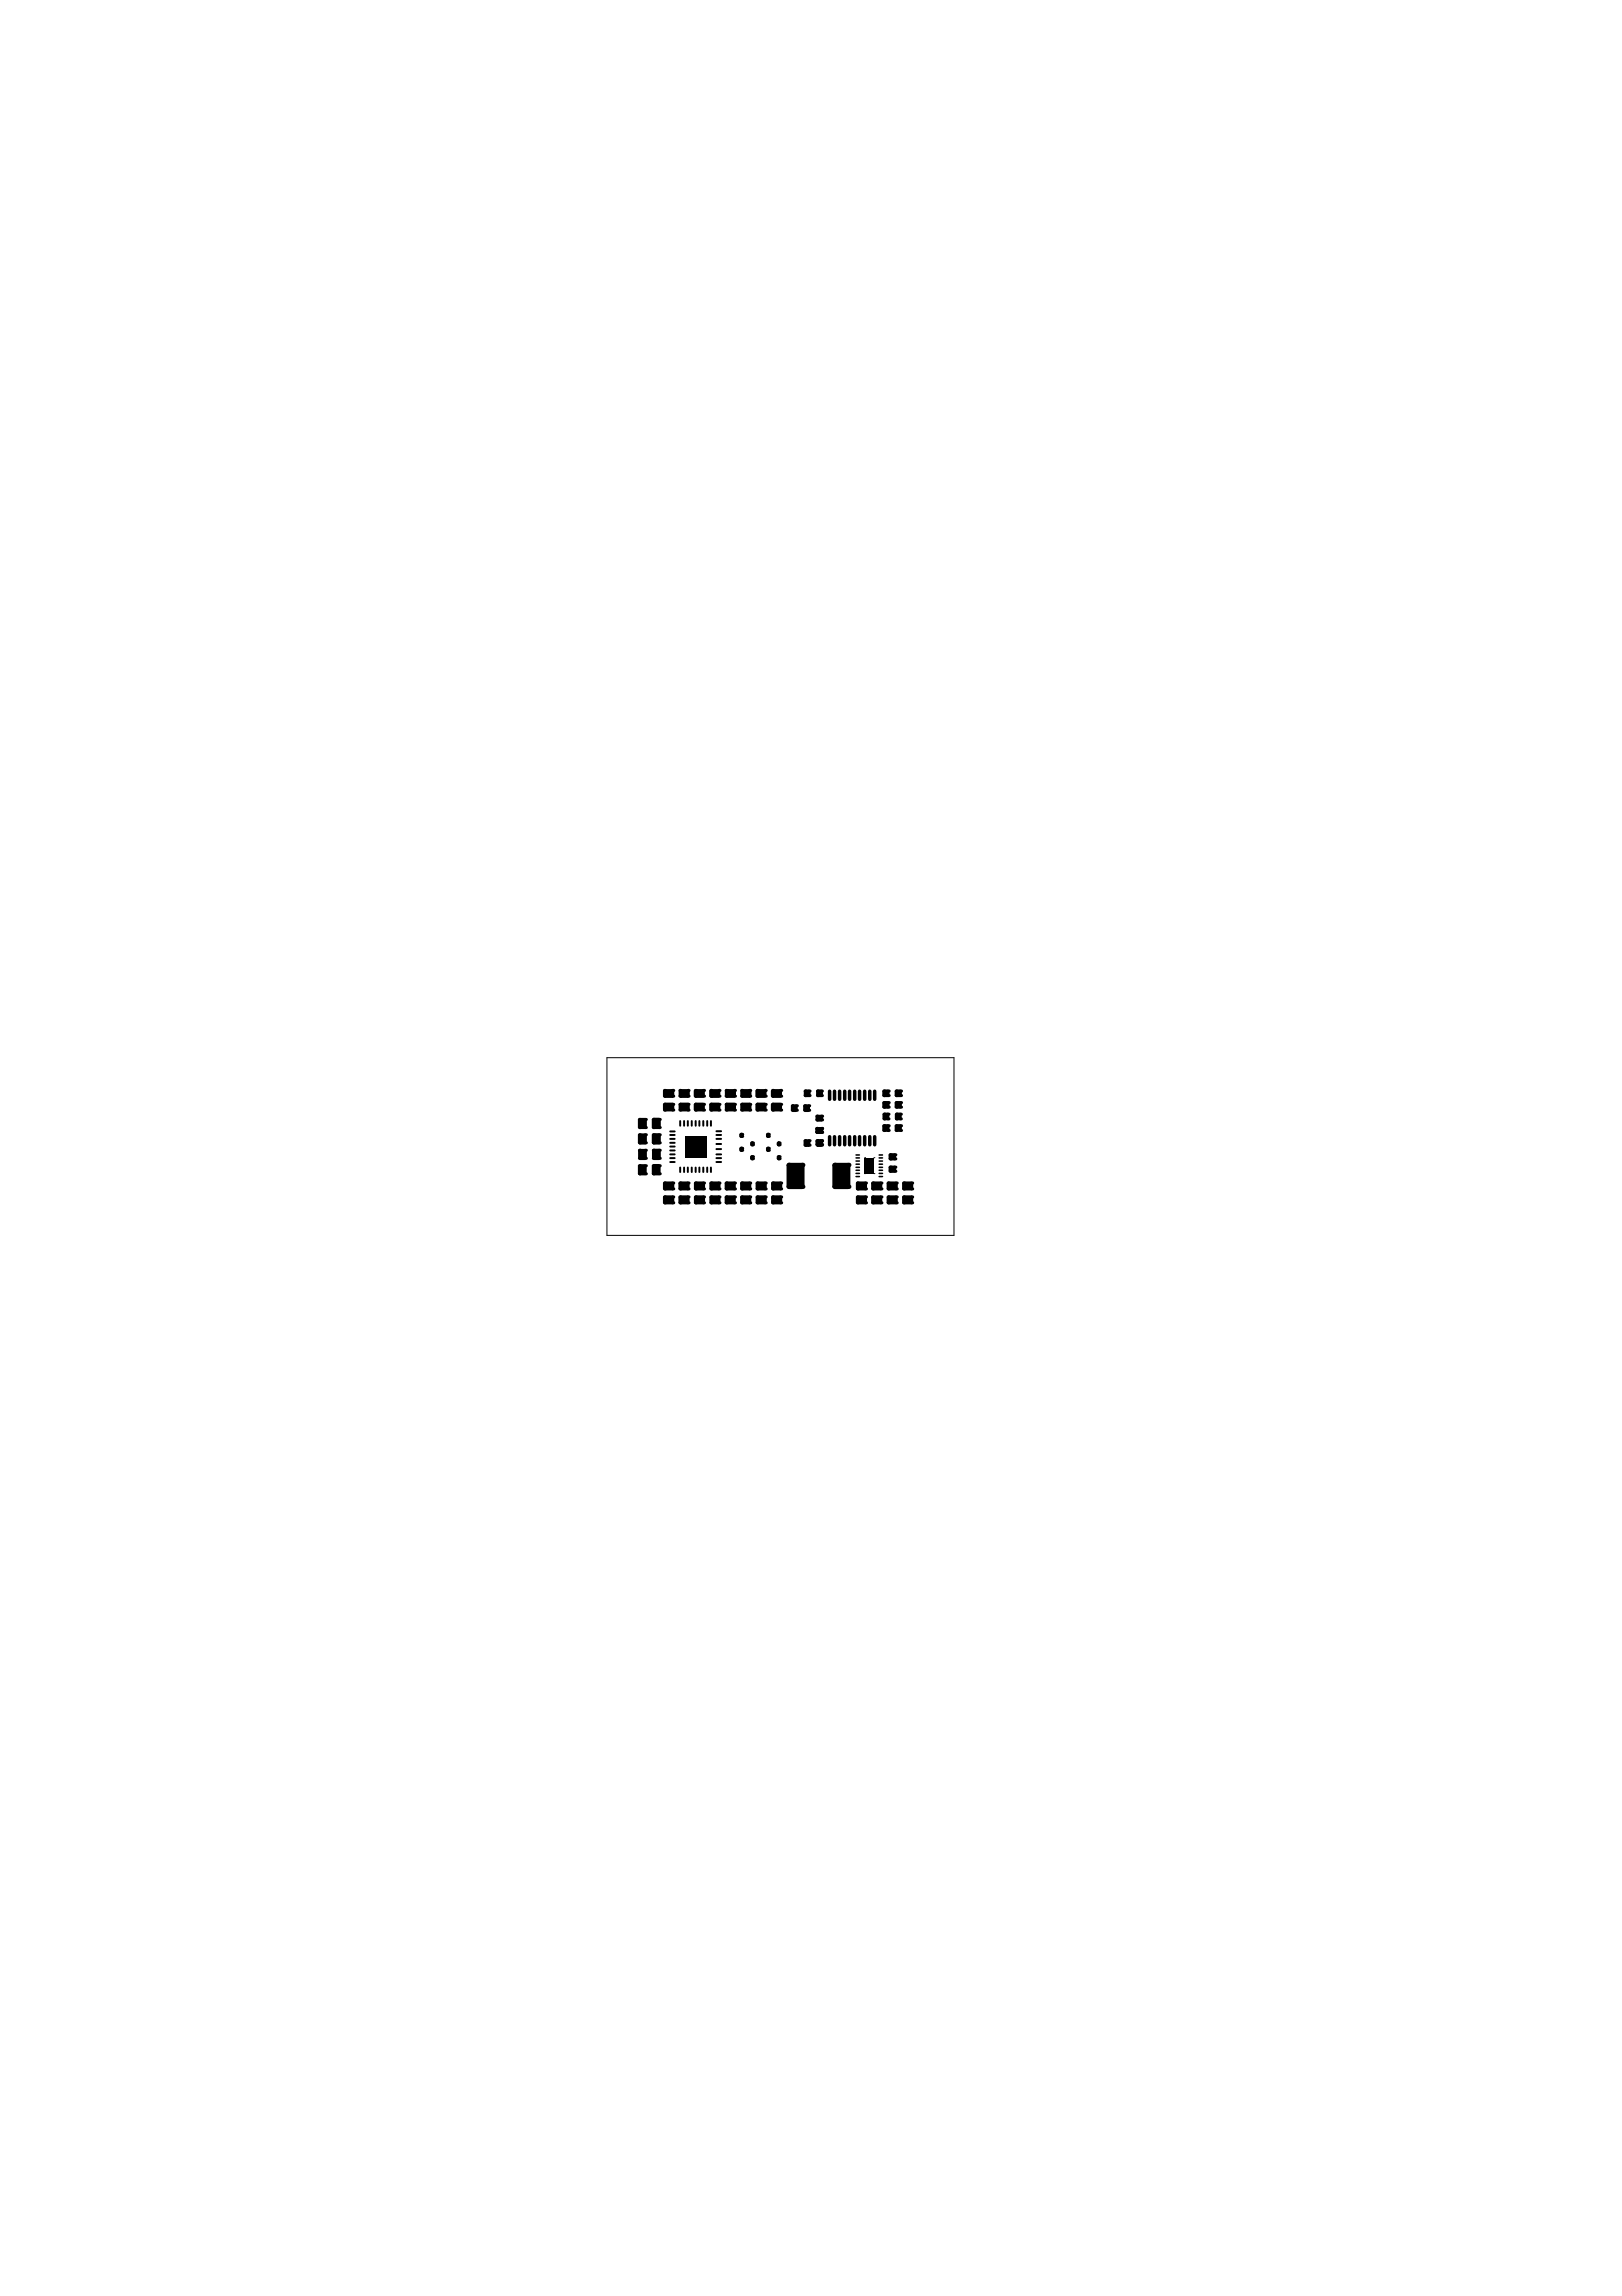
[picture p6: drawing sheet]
<svg xmlns="http://www.w3.org/2000/svg" width="210mm" height="297mm" viewBox="0 0 210 297" stroke-linecap="round" stroke-linejoin="round" font-family="sans-serif">
<path d="M78.5 136.8h45v23h-45zM111.9 149.8h.1M111.9 151.8h.1M113.1 151.8h.1M113.1 149.8h.1" fill="none" stroke="#000" stroke-width=".13"/>
<g fill="#000">
<path d="M82.5 150.8l.3-.2h.7l.2 .2v1.1l-.2 .2h-.7l-.3-.2z" fill-rule="evenodd"/>
<path d="M82.6 148.8l.2-.2h.7l.2 .2v1.1l-.2 .2h-.7l-.2-.2z" fill-rule="evenodd"/>
<path d="M82.5 146.8l.3-.2h.7l.2 .2v1.1l-.2 .2h-.7l-.3-.2z" fill-rule="evenodd"/>
<path d="M82.5 144.8l.3-.2h.7l.2 .2v1.1l-.2 .2h-.7l-.3-.2z" fill-rule="evenodd"/>
<path d="M84.6 150.6h.7l.2 .2v1.1l-.2 .2h-.7l-.3-.2v-1.1z" fill-rule="evenodd"/>
<path d="M84.6 148.6h.7l.2 .2v1.1l-.2 .2h-.7l-.2-.2v-1.1z" fill-rule="evenodd"/>
<path d="M84.6 146.6h.7l.2 .2v1.1l-.2 .2h-.7l-.3-.2v-1.1z" fill-rule="evenodd"/>
<path d="M84.6 144.6h.7l.2 .2v1.1l-.2 .2h-.7l-.3-.2v-1.1z" fill-rule="evenodd"/>
<path d="M86 142.6h1.1l.2 .3v.7l-.2 .2h-1.1l-.2-.2v-.7z" fill-rule="evenodd"/>
<path d="M86 140.9h1.1l.2 .2v.7l-.2 .2h-1.1l-.2-.2v-.7z" fill-rule="evenodd"/>
<path d="M86 152.8h1.1l.2 .2v.8l-.2 .2h-1.1l-.2-.2v-.8z" fill-rule="evenodd"/>
<path d="M86 154.6h1.1l.2 .3v.7l-.2 .2h-1.1l-.2-.2v-.7z" fill-rule="evenodd"/>
<path d="M88 142.6h1.1l.2 .3v.7l-.2 .2h-1.1l-.2-.2v-.7z" fill-rule="evenodd"/>
<path d="M88 140.9h1.1l.2 .2v.7l-.2 .2h-1.1l-.2-.2v-.7z" fill-rule="evenodd"/>
<path d="M88.6 146.9h2.8v2.8h-2.8z" fill-rule="evenodd"/>
<path d="M88 152.8h1l.2 .2v.8l-.2 .2h-1l-.2-.2v-.8z" fill-rule="evenodd"/>
<path d="M88 154.6h1l.2 .3v.7l-.2 .2h-1l-.2-.2v-.7z" fill-rule="evenodd"/>
<path d="M90 142.6h1l.2 .3v.7l-.2 .2h-1l-.2-.2v-.7z" fill-rule="evenodd"/>
<path d="M90 140.9h1l.2 .2v.7l-.2 .2h-1l-.2-.2v-.7z" fill-rule="evenodd"/>
<path d="M90 152.8h1l.2 .2v.8l-.2 .2h-1l-.2-.2v-.8z" fill-rule="evenodd"/>
<path d="M90 154.6h1l.2 .3v.7l-.2 .2h-1l-.2-.2v-.7z" fill-rule="evenodd"/>
<path d="M92 142.6h1l.2 .3v.7l-.2 .2h-1l-.2-.2v-.7z" fill-rule="evenodd"/>
<path d="M92 140.9h1l.2 .2v.7l-.2 .2h-1l-.2-.2v-.7z" fill-rule="evenodd"/>
<path d="M92 152.8h1l.2 .2v.8l-.2 .2h-1l-.2-.2v-.8z" fill-rule="evenodd"/>
<path d="M92 154.6h1l.2 .3v.7l-.2 .2h-1l-.2-.2v-.7z" fill-rule="evenodd"/>
<path d="M94 142.6h1l.2 .3v.7l-.2 .2h-1l-.2-.2v-.7z" fill-rule="evenodd"/>
<path d="M94 140.9h1l.2 .2v.7l-.2 .2h-1l-.2-.2v-.7z" fill-rule="evenodd"/>
<path d="M94 152.8h1l.2 .2v.8l-.2 .2h-1l-.2-.2v-.8z" fill-rule="evenodd"/>
<path d="M94 154.6h1l.2 .3v.7l-.2 .2h-1l-.2-.2v-.7z" fill-rule="evenodd"/>
<path d="M96 142.6h1l.2 .3v.7l-.2 .2h-1l-.2-.2v-.7z" fill-rule="evenodd"/>
<path d="M96 140.9h1l.2 .2v.7l-.2 .2h-1l-.2-.2v-.7z" fill-rule="evenodd"/>
<path d="M95.9 146.6l.3 .2v.2l-.2 .2-.3-.2v-.2z" fill-rule="evenodd"/>
<path d="M95.9 148.4l.3 .2v.2l-.2 .2-.3-.2v-.2z" fill-rule="evenodd"/>
<path d="M96 152.8h1l.2 .2v.8l-.2 .2h-1l-.2-.2v-.8z" fill-rule="evenodd"/>
<path d="M96 154.6h1l.2 .3v.7l-.2 .2h-1l-.2-.2v-.7z" fill-rule="evenodd"/>
<path d="M97.3 149.4l.3 .2v.3l-.2 .2-.3-.2v-.3z" fill-rule="evenodd"/>
<path d="M97.3 147.6l.3 .2v.3l-.2 .2-.3-.2v-.3z" fill-rule="evenodd"/>
<path d="M98 142.6h1l.2 .3v.7l-.2 .2h-1l-.2-.2v-.7z" fill-rule="evenodd"/>
<path d="M98 140.9h1l.2 .2v.7l-.2 .2h-1l-.2-.2v-.7z" fill-rule="evenodd"/>
<path d="M98 152.8h1l.2 .2v.8l-.2 .2h-1l-.2-.2v-.8z" fill-rule="evenodd"/>
<path d="M98 154.6h1l.2 .3v.7l-.2 .2h-1l-.2-.2v-.7z" fill-rule="evenodd"/>
<path d="M99.3 148.4l.3 .2v.2l-.2 .2-.3-.2v-.2z" fill-rule="evenodd"/>
<path d="M99.3 146.6l.3 .2v.2l-.2 .2-.3-.2v-.2z" fill-rule="evenodd"/>
<path d="M100 142.6h1l.2 .3v.7l-.2 .2h-1l-.2-.2v-.7z" fill-rule="evenodd"/>
<path d="M100 140.9h1l.2 .2v.7l-.2 .2h-1l-.2-.2v-.7z" fill-rule="evenodd"/>
<path d="M100.7 149.4l.3 .2v.3l-.2 .2-.3-.2v-.3z" fill-rule="evenodd"/>
<path d="M100.7 147.6l.3 .2v.3l-.2 .2-.3-.2v-.3z" fill-rule="evenodd"/>
<path d="M100 152.8h1l.2 .2v.8l-.2 .2h-1l-.2-.2v-.8z" fill-rule="evenodd"/>
<path d="M100 154.6h1l.2 .3v.7l-.2 .2h-1l-.2-.2v-.7z" fill-rule="evenodd"/>
<path d="M102.1 150.4h1.7l.3 .3v2.9l-.3 .2h-1.7l-.3-.2v-2.9z" fill-rule="evenodd"/>
<path d="M102.3 143.1l.2-.2h.5l.2 .2v.6l-.2 .2h-.5l-.2-.2z" fill-rule="evenodd"/>
<path d="M103.9 143.1l.2-.2h.5l.2 .2v.6l-.2 .2h-.5l-.2-.2z" fill-rule="evenodd"/>
<path d="M104 147.6l.2-.2h.5l.2 .2v.6l-.2 .2h-.5l-.2-.2z" fill-rule="evenodd"/>
<path d="M104.2 140.9h.5l.2 .3v.6l-.2 .1h-.5l-.2-.1v-.6z" fill-rule="evenodd"/>
<path d="M105.7 147.4h.6l.2 .2v.5l-.2 .2h-.6l-.2-.2v-.5z" fill-rule="evenodd"/>
<path d="M105.7 144.2h.6l.2 .2v.5l-.2 .2h-.6l-.2-.2v-.5z" fill-rule="evenodd"/>
<path d="M105.7 145.8h.6l.2 .2v.5l-.2 .2h-.6l-.2-.2v-.5z" fill-rule="evenodd"/>
<path d="M105.7 145.8h.6l.2 .2v.5l-.2 .2h-.6l-.2-.2v-.5z" fill-rule="evenodd"/>
<path d="M105.6 147.6l.2-.2h.5l.2 .2v.6l-.2 .2h-.5l-.2-.2z" fill-rule="evenodd"/>
<path d="M105.8 140.9h.5l.2 .3v.6l-.2 .1h-.5l-.2-.1v-.6z" fill-rule="evenodd"/>
<path d="M108 150.4h1.8l.2 .3v2.9l-.2 .2h-1.8l-.3-.2v-2.9z" fill-rule="evenodd"/>
<path d="M111.9 149.8h1.2v2.1h-1.2z" fill-rule="evenodd"/>
<path d="M111 152.8h1l.2 .2v.8l-.2 .2h-1l-.2-.2v-.8z" fill-rule="evenodd"/>
<path d="M111 154.6h1l.2 .3v.7l-.2 .2h-1l-.2-.2v-.7z" fill-rule="evenodd"/>
<path d="M112.9 152.8h1.1l.2 .2v.8l-.2 .2h-1.1l-.2-.2v-.8z" fill-rule="evenodd"/>
<path d="M112.9 154.6h1.1l.2 .3v.7l-.2 .2h-1.1l-.2-.2v-.7z" fill-rule="evenodd"/>
<path d="M114.4 145.4h.5l.2 .2v.7l-.2 .1h-.5l-.2-.1v-.7z" fill-rule="evenodd"/>
<path d="M114.4 140.9h.5l.2 .3v.6l-.2 .1h-.5l-.2-.1v-.6z" fill-rule="evenodd"/>
<path d="M114.4 142.4h.5l.2 .2v.7l-.2 .1h-.5l-.2-.1v-.7z" fill-rule="evenodd"/>
<path d="M114.4 143.9h.5l.2 .2v.7l-.2 .1h-.5l-.2-.1v-.7z" fill-rule="evenodd"/>
<path d="M115.2 150.8h.6l.2 .2v.5l-.2 .2h-.6l-.2-.2v-.5z" fill-rule="evenodd"/>
<path d="M115.2 149.2h.6l.2 .2v.5l-.2 .2h-.6l-.2-.2v-.5z" fill-rule="evenodd"/>
<path d="M116 145.4h.5l.2 .2v.7l-.2 .1h-.5l-.2-.1v-.7z" fill-rule="evenodd"/>
<path d="M116 140.9h.5l.2 .3v.6l-.2 .1h-.5l-.2-.1v-.6z" fill-rule="evenodd"/>
<path d="M116 142.4h.5l.2 .2v.7l-.2 .1h-.5l-.2-.1v-.7z" fill-rule="evenodd"/>
<path d="M116 143.9h.5l.2 .2v.7l-.2 .1h-.5l-.2-.1v-.7z" fill-rule="evenodd"/>
<path d="M114.9 152.8h1.1l.2 .2v.8l-.2 .2h-1.1l-.2-.2v-.8z" fill-rule="evenodd"/>
<path d="M114.9 154.6h1.1l.2 .3v.7l-.2 .2h-1.1l-.2-.2v-.7z" fill-rule="evenodd"/>
<path d="M116.9 152.8h1.1l.2 .2v.8l-.2 .2h-1.1l-.2-.2v-.8z" fill-rule="evenodd"/>
<path d="M116.9 154.6h1.1l.2 .3v.7l-.2 .2h-1.1l-.2-.2v-.7z" fill-rule="evenodd"/>
</g>
<g fill="#000">
<circle cx="82.8" cy="148.8" r=".2"/>
<circle cx="82.8" cy="146.8" r=".2"/>
<circle cx="82.8" cy="144.8" r=".2"/>
<circle cx="82.8" cy="145.9" r=".2"/>
<circle cx="82.8" cy="150.8" r=".2"/>
<circle cx="82.8" cy="151.9" r=".2"/>
<circle cx="82.8" cy="149.9" r=".2"/>
<circle cx="82.8" cy="147.8" r=".2"/>
<circle cx="83.5" cy="148.8" r=".2"/>
<circle cx="83.5" cy="145.9" r=".2"/>
<circle cx="83.5" cy="147.8" r=".2"/>
<circle cx="83.5" cy="144.8" r=".2"/>
<circle cx="83.5" cy="150.8" r=".2"/>
<circle cx="83.5" cy="149.9" r=".2"/>
<circle cx="83.5" cy="146.8" r=".2"/>
<circle cx="83.5" cy="151.9" r=".2"/>
<circle cx="84.6" cy="148.8" r=".2"/>
<circle cx="84.6" cy="144.8" r=".2"/>
<circle cx="84.6" cy="150.8" r=".2"/>
<circle cx="84.6" cy="151.9" r=".2"/>
<circle cx="84.6" cy="149.9" r=".2"/>
<circle cx="84.6" cy="146.8" r=".2"/>
<circle cx="84.6" cy="145.9" r=".2"/>
<circle cx="84.6" cy="147.8" r=".2"/>
<circle cx="85.3" cy="146.8" r=".2"/>
<circle cx="85.3" cy="151.9" r=".2"/>
<circle cx="85.3" cy="147.8" r=".2"/>
<circle cx="85.3" cy="144.8" r=".2"/>
<circle cx="85.3" cy="150.8" r=".2"/>
<circle cx="85.3" cy="149.9" r=".2"/>
<circle cx="85.3" cy="148.8" r=".2"/>
<circle cx="85.3" cy="145.9" r=".2"/>
<circle cx="86" cy="141.8" r=".2"/>
<circle cx="86" cy="155.6" r=".2"/>
<circle cx="86" cy="142.9" r=".2"/>
<circle cx="86" cy="154.9" r=".2"/>
<circle cx="86" cy="153" r=".2"/>
<circle cx="86" cy="153.8" r=".2"/>
<circle cx="86" cy="143.6" r=".2"/>
<circle cx="86" cy="141.1" r=".2"/>
<circle cx="87.1" cy="142.9" r=".2"/>
<circle cx="87.1" cy="141.8" r=".2"/>
<circle cx="87.1" cy="153.8" r=".2"/>
<circle cx="87.1" cy="154.9" r=".2"/>
<circle cx="87.1" cy="153" r=".2"/>
<circle cx="87.1" cy="141.1" r=".2"/>
<circle cx="87.1" cy="155.6" r=".2"/>
<circle cx="87.1" cy="143.6" r=".2"/>
<circle cx="88" cy="142.9" r=".2"/>
<circle cx="88" cy="141.1" r=".2"/>
<circle cx="88" cy="153" r=".2"/>
<circle cx="88" cy="153.8" r=".2"/>
<circle cx="88" cy="141.8" r=".2"/>
<circle cx="88" cy="143.6" r=".2"/>
<circle cx="88" cy="155.6" r=".2"/>
<circle cx="88" cy="154.9" r=".2"/>
<circle cx="89" cy="143.6" r=".2"/>
<circle cx="89" cy="155.6" r=".2"/>
<circle cx="89" cy="153" r=".2"/>
<circle cx="89" cy="142.9" r=".2"/>
<circle cx="89" cy="141.1" r=".2"/>
<circle cx="89" cy="154.9" r=".2"/>
<circle cx="89" cy="141.8" r=".2"/>
<circle cx="89" cy="153.8" r=".2"/>
<circle cx="90" cy="143.6" r=".2"/>
<circle cx="90" cy="154.9" r=".2"/>
<circle cx="90" cy="142.9" r=".2"/>
<circle cx="90" cy="153.8" r=".2"/>
<circle cx="90" cy="141.8" r=".2"/>
<circle cx="90" cy="155.6" r=".2"/>
<circle cx="90" cy="153" r=".2"/>
<circle cx="90" cy="141.1" r=".2"/>
<circle cx="91" cy="142.9" r=".2"/>
<circle cx="91" cy="141.8" r=".2"/>
<circle cx="91" cy="154.9" r=".2"/>
<circle cx="91" cy="153" r=".2"/>
<circle cx="91" cy="141.1" r=".2"/>
<circle cx="91" cy="153.8" r=".2"/>
<circle cx="91" cy="155.6" r=".2"/>
<circle cx="91" cy="143.6" r=".2"/>
<circle cx="92" cy="142.9" r=".2"/>
<circle cx="92" cy="141.1" r=".2"/>
<circle cx="92" cy="155.6" r=".2"/>
<circle cx="92" cy="143.6" r=".2"/>
<circle cx="92" cy="141.8" r=".2"/>
<circle cx="92" cy="153" r=".2"/>
<circle cx="92" cy="153.8" r=".2"/>
<circle cx="92" cy="154.9" r=".2"/>
<circle cx="93" cy="142.9" r=".2"/>
<circle cx="93" cy="155.6" r=".2"/>
<circle cx="93" cy="153.8" r=".2"/>
<circle cx="93" cy="143.6" r=".2"/>
<circle cx="93" cy="154.9" r=".2"/>
<circle cx="93" cy="153" r=".2"/>
<circle cx="93" cy="141.1" r=".2"/>
<circle cx="93" cy="141.8" r=".2"/>
<circle cx="94" cy="155.6" r=".2"/>
<circle cx="94" cy="143.6" r=".2"/>
<circle cx="94" cy="154.9" r=".2"/>
<circle cx="94" cy="142.9" r=".2"/>
<circle cx="94" cy="141.8" r=".2"/>
<circle cx="94" cy="141.1" r=".2"/>
<circle cx="94" cy="153" r=".2"/>
<circle cx="94" cy="153.8" r=".2"/>
<circle cx="95" cy="142.9" r=".2"/>
<circle cx="95" cy="153.8" r=".2"/>
<circle cx="95" cy="141.8" r=".2"/>
<circle cx="95" cy="141.1" r=".2"/>
<circle cx="95" cy="153" r=".2"/>
<circle cx="95" cy="154.9" r=".2"/>
<circle cx="95" cy="155.6" r=".2"/>
<circle cx="95" cy="143.6" r=".2"/>
<circle cx="95.9" cy="146.8" r=".2"/>
<circle cx="95.9" cy="148.6" r=".2"/>
<circle cx="95.9" cy="147" r=".2"/>
<circle cx="95.9" cy="148.8" r=".2"/>
<circle cx="96" cy="143.6" r=".2"/>
<circle cx="96" cy="142.9" r=".2"/>
<circle cx="96" cy="154.9" r=".2"/>
<circle cx="96" cy="147" r=".2"/>
<circle cx="96" cy="146.8" r=".2"/>
<circle cx="96" cy="148.6" r=".2"/>
<circle cx="96" cy="141.8" r=".2"/>
<circle cx="96" cy="141.1" r=".2"/>
<circle cx="96" cy="155.6" r=".2"/>
<circle cx="96" cy="153" r=".2"/>
<circle cx="96" cy="153.8" r=".2"/>
<circle cx="96" cy="148.8" r=".2"/>
<circle cx="97" cy="142.9" r=".2"/>
<circle cx="97" cy="141.8" r=".2"/>
<circle cx="97" cy="154.9" r=".2"/>
<circle cx="97" cy="155.6" r=".2"/>
<circle cx="97" cy="143.6" r=".2"/>
<circle cx="97" cy="141.1" r=".2"/>
<circle cx="97" cy="153.8" r=".2"/>
<circle cx="97" cy="153" r=".2"/>
<circle cx="97.3" cy="149.6" r=".2"/>
<circle cx="97.3" cy="148.1" r=".2"/>
<circle cx="97.3" cy="149.9" r=".2"/>
<circle cx="97.3" cy="147.9" r=".2"/>
<circle cx="97.4" cy="149.9" r=".2"/>
<circle cx="97.4" cy="148.1" r=".2"/>
<circle cx="97.4" cy="149.6" r=".2"/>
<circle cx="97.4" cy="147.9" r=".2"/>
<circle cx="98" cy="142.9" r=".2"/>
<circle cx="98" cy="141.8" r=".2"/>
<circle cx="98" cy="153.8" r=".2"/>
<circle cx="98" cy="154.9" r=".2"/>
<circle cx="98" cy="153" r=".2"/>
<circle cx="98" cy="155.6" r=".2"/>
<circle cx="98" cy="141.1" r=".2"/>
<circle cx="98" cy="143.6" r=".2"/>
<circle cx="99" cy="154.9" r=".2"/>
<circle cx="99" cy="155.6" r=".2"/>
<circle cx="99" cy="142.9" r=".2"/>
<circle cx="99" cy="141.8" r=".2"/>
<circle cx="99" cy="153.8" r=".2"/>
<circle cx="99" cy="141.1" r=".2"/>
<circle cx="99" cy="143.6" r=".2"/>
<circle cx="99" cy="153" r=".2"/>
<circle cx="99.3" cy="148.6" r=".2"/>
<circle cx="99.3" cy="148.8" r=".2"/>
<circle cx="99.3" cy="146.8" r=".2"/>
<circle cx="99.3" cy="147" r=".2"/>
<circle cx="99.4" cy="146.8" r=".2"/>
<circle cx="99.4" cy="148.8" r=".2"/>
<circle cx="99.4" cy="148.6" r=".2"/>
<circle cx="99.4" cy="147" r=".2"/>
<circle cx="100" cy="142.9" r=".2"/>
<circle cx="100" cy="141.8" r=".2"/>
<circle cx="100" cy="141.1" r=".2"/>
<circle cx="100" cy="155.6" r=".2"/>
<circle cx="100" cy="153.8" r=".2"/>
<circle cx="100" cy="143.6" r=".2"/>
<circle cx="100" cy="153" r=".2"/>
<circle cx="100" cy="154.9" r=".2"/>
<circle cx="100.7" cy="149.6" r=".2"/>
<circle cx="100.7" cy="149.9" r=".2"/>
<circle cx="100.7" cy="148.1" r=".2"/>
<circle cx="100.7" cy="147.9" r=".2"/>
<circle cx="100.8" cy="147.9" r=".2"/>
<circle cx="100.8" cy="149.9" r=".2"/>
<circle cx="100.8" cy="149.6" r=".2"/>
<circle cx="100.8" cy="148.1" r=".2"/>
<circle cx="101" cy="142.9" r=".2"/>
<circle cx="101" cy="153.8" r=".2"/>
<circle cx="101" cy="153" r=".2"/>
<circle cx="101" cy="141.8" r=".2"/>
<circle cx="101" cy="141.1" r=".2"/>
<circle cx="101" cy="155.6" r=".2"/>
<circle cx="101" cy="143.6" r=".2"/>
<circle cx="101" cy="154.9" r=".2"/>
<circle cx="102.1" cy="150.7" r=".29"/>
<circle cx="102.1" cy="153.5" r=".29"/>
<circle cx="102.5" cy="143.1" r=".2"/>
<circle cx="102.5" cy="143.6" r=".2"/>
<circle cx="103.1" cy="143.6" r=".2"/>
<circle cx="103.1" cy="143.1" r=".2"/>
<circle cx="103.8" cy="150.7" r=".29"/>
<circle cx="103.8" cy="153.5" r=".29"/>
<circle cx="104.1" cy="143.6" r=".2"/>
<circle cx="104.1" cy="143.1" r=".2"/>
<circle cx="104.2" cy="147.6" r=".2"/>
<circle cx="104.2" cy="148.2" r=".2"/>
<circle cx="104.2" cy="141.2" r=".2"/>
<circle cx="104.2" cy="141.7" r=".2"/>
<circle cx="104.6" cy="143.6" r=".2"/>
<circle cx="104.6" cy="143.1" r=".2"/>
<circle cx="104.7" cy="141.2" r=".2"/>
<circle cx="104.7" cy="147.6" r=".2"/>
<circle cx="104.7" cy="141.7" r=".2"/>
<circle cx="104.7" cy="148.2" r=".2"/>
<circle cx="105.7" cy="144.4" r=".2"/>
<circle cx="105.7" cy="148.1" r=".2"/>
<circle cx="105.7" cy="147.6" r=".2"/>
<circle cx="105.7" cy="146" r=".2"/>
<circle cx="105.7" cy="144.9" r=".2"/>
<circle cx="105.7" cy="146.5" r=".2"/>
<circle cx="105.8" cy="147.6" r=".2"/>
<circle cx="105.8" cy="148.2" r=".2"/>
<circle cx="105.8" cy="141.2" r=".2"/>
<circle cx="105.8" cy="141.7" r=".2"/>
<circle cx="106.3" cy="141.7" r=".2"/>
<circle cx="106.3" cy="148.2" r=".2"/>
<circle cx="106.3" cy="141.2" r=".2"/>
<circle cx="106.3" cy="147.6" r=".2"/>
<circle cx="106.3" cy="148.1" r=".2"/>
<circle cx="106.3" cy="144.4" r=".2"/>
<circle cx="106.3" cy="146.5" r=".2"/>
<circle cx="106.3" cy="144.9" r=".2"/>
<circle cx="106.3" cy="146" r=".2"/>
<circle cx="108" cy="150.7" r=".29"/>
<circle cx="108" cy="153.5" r=".29"/>
<circle cx="109.8" cy="153.5" r=".29"/>
<circle cx="109.8" cy="150.7" r=".29"/>
<circle cx="111" cy="153.8" r=".2"/>
<circle cx="111" cy="153" r=".2"/>
<circle cx="111" cy="155.6" r=".2"/>
<circle cx="111" cy="154.9" r=".2"/>
<circle cx="112" cy="153" r=".2"/>
<circle cx="112" cy="154.9" r=".2"/>
<circle cx="112" cy="155.6" r=".2"/>
<circle cx="112" cy="153.8" r=".2"/>
<circle cx="112.9" cy="155.6" r=".2"/>
<circle cx="112.9" cy="154.9" r=".2"/>
<circle cx="112.9" cy="153" r=".2"/>
<circle cx="112.9" cy="153.8" r=".2"/>
<circle cx="114" cy="154.9" r=".2"/>
<circle cx="114" cy="153.8" r=".2"/>
<circle cx="114" cy="153" r=".2"/>
<circle cx="114" cy="155.6" r=".2"/>
<circle cx="114.4" cy="146.3" r=".2"/>
<circle cx="114.4" cy="142.6" r=".2"/>
<circle cx="114.4" cy="145.6" r=".2"/>
<circle cx="114.4" cy="141.2" r=".2"/>
<circle cx="114.4" cy="141.7" r=".2"/>
<circle cx="114.4" cy="143.2" r=".2"/>
<circle cx="114.4" cy="144.1" r=".2"/>
<circle cx="114.4" cy="144.8" r=".2"/>
<circle cx="114.9" cy="144.8" r=".2"/>
<circle cx="114.9" cy="144.1" r=".2"/>
<circle cx="114.9" cy="143.2" r=".2"/>
<circle cx="114.9" cy="146.3" r=".2"/>
<circle cx="114.9" cy="141.2" r=".2"/>
<circle cx="114.9" cy="153" r=".2"/>
<circle cx="114.9" cy="154.9" r=".2"/>
<circle cx="114.9" cy="155.6" r=".2"/>
<circle cx="114.9" cy="145.6" r=".2"/>
<circle cx="114.9" cy="141.7" r=".2"/>
<circle cx="114.9" cy="153.8" r=".2"/>
<circle cx="114.9" cy="142.6" r=".2"/>
<circle cx="115.2" cy="151.5" r=".2"/>
<circle cx="115.2" cy="151" r=".2"/>
<circle cx="115.2" cy="149.4" r=".2"/>
<circle cx="115.2" cy="149.9" r=".2"/>
<circle cx="115.8" cy="151.5" r=".2"/>
<circle cx="115.8" cy="149.4" r=".2"/>
<circle cx="115.8" cy="149.9" r=".2"/>
<circle cx="115.8" cy="151" r=".2"/>
<circle cx="116" cy="146.3" r=".2"/>
<circle cx="116" cy="155.6" r=".2"/>
<circle cx="116" cy="153.8" r=".2"/>
<circle cx="116" cy="145.6" r=".2"/>
<circle cx="116" cy="141.2" r=".2"/>
<circle cx="116" cy="154.9" r=".2"/>
<circle cx="116" cy="153" r=".2"/>
<circle cx="116" cy="141.7" r=".2"/>
<circle cx="116" cy="142.6" r=".2"/>
<circle cx="116" cy="143.2" r=".2"/>
<circle cx="116" cy="144.1" r=".2"/>
<circle cx="116" cy="144.8" r=".2"/>
<circle cx="116.5" cy="144.8" r=".2"/>
<circle cx="116.5" cy="144.1" r=".2"/>
<circle cx="116.5" cy="145.6" r=".2"/>
<circle cx="116.5" cy="146.3" r=".2"/>
<circle cx="116.5" cy="143.2" r=".2"/>
<circle cx="116.5" cy="142.6" r=".2"/>
<circle cx="116.5" cy="141.7" r=".2"/>
<circle cx="116.5" cy="141.2" r=".2"/>
<circle cx="116.9" cy="153" r=".2"/>
<circle cx="116.9" cy="155.6" r=".2"/>
<circle cx="116.9" cy="154.9" r=".2"/>
<circle cx="116.9" cy="153.8" r=".2"/>
<circle cx="118" cy="155.6" r=".2"/>
<circle cx="118" cy="153" r=".2"/>
<circle cx="118" cy="153.8" r=".2"/>
<circle cx="118" cy="154.9" r=".2"/>
</g>
<g fill="none" stroke="#000" stroke-width=".25">
<path d="M86.7 148.8h.6M86.7 149.3h.6M86.7 149.8h.6M86.7 150.3h.6M86.7 146.8h.6M86.7 147.3h.6M86.7 147.8h.6M86.7 148.3h.6M86.7 146.4h.6M88 145v.6M88 151v.6M88.5 145v.6"/>
<path d="M88.5 151v.6M89 145v.6M89 151v.6M89.5 145v.6M89.5 151v.6M90 145v.6M90 151v.6M90.5 145v.6M90.5 151v.6M91 145v.6M91 151v.6M91.5 145v.6"/>
<path d="M91.5 151v.6M92 145v.6M92 151v.6M92.7 149.3h.6M92.7 149.8h.6M92.7 150.3h.6M92.7 146.8h.6M92.7 147.3h.6M92.7 146.4h.6M92.7 148h.6M92.7 148.7h.6"/>
</g>
<g fill="none" stroke="#000" stroke-width=".46">
<path d="M107.4 141.2v1M107.4 147.1v1M108 141.2v1M108 147.1v1M108.7 141.2v1M108.7 147.1v1M109.3 141.2v1M109.3 147.1v1M109.9 141.2v1M109.9 147.1v1M110.6 141.2v1M110.6 147.1v1"/>
<path d="M111.2 141.2v1M111.2 147.1v1M111.9 141.2v1M111.9 147.1v1M112.6 141.2v1M112.6 147.1v1M113.2 141.2v1M113.2 147.1v1"/>
</g>
<g fill="none" stroke="#000" stroke-width=".2">
<path d="M110.8 152.2h.4M110.8 151.8h.4M110.8 151.4h.4M110.8 151h.4M110.8 150.2h.4M110.8 149.8h.4M110.8 149.4h.4M110.8 150.6h.4M113.8 152.2h.4M113.8 151.8h.4M113.8 151.4h.4M113.8 151h.4"/>
<path d="M113.8 150.2h.4M113.8 149.8h.4M113.8 149.4h.4M113.8 150.6h.4"/>
</g>
</svg>
